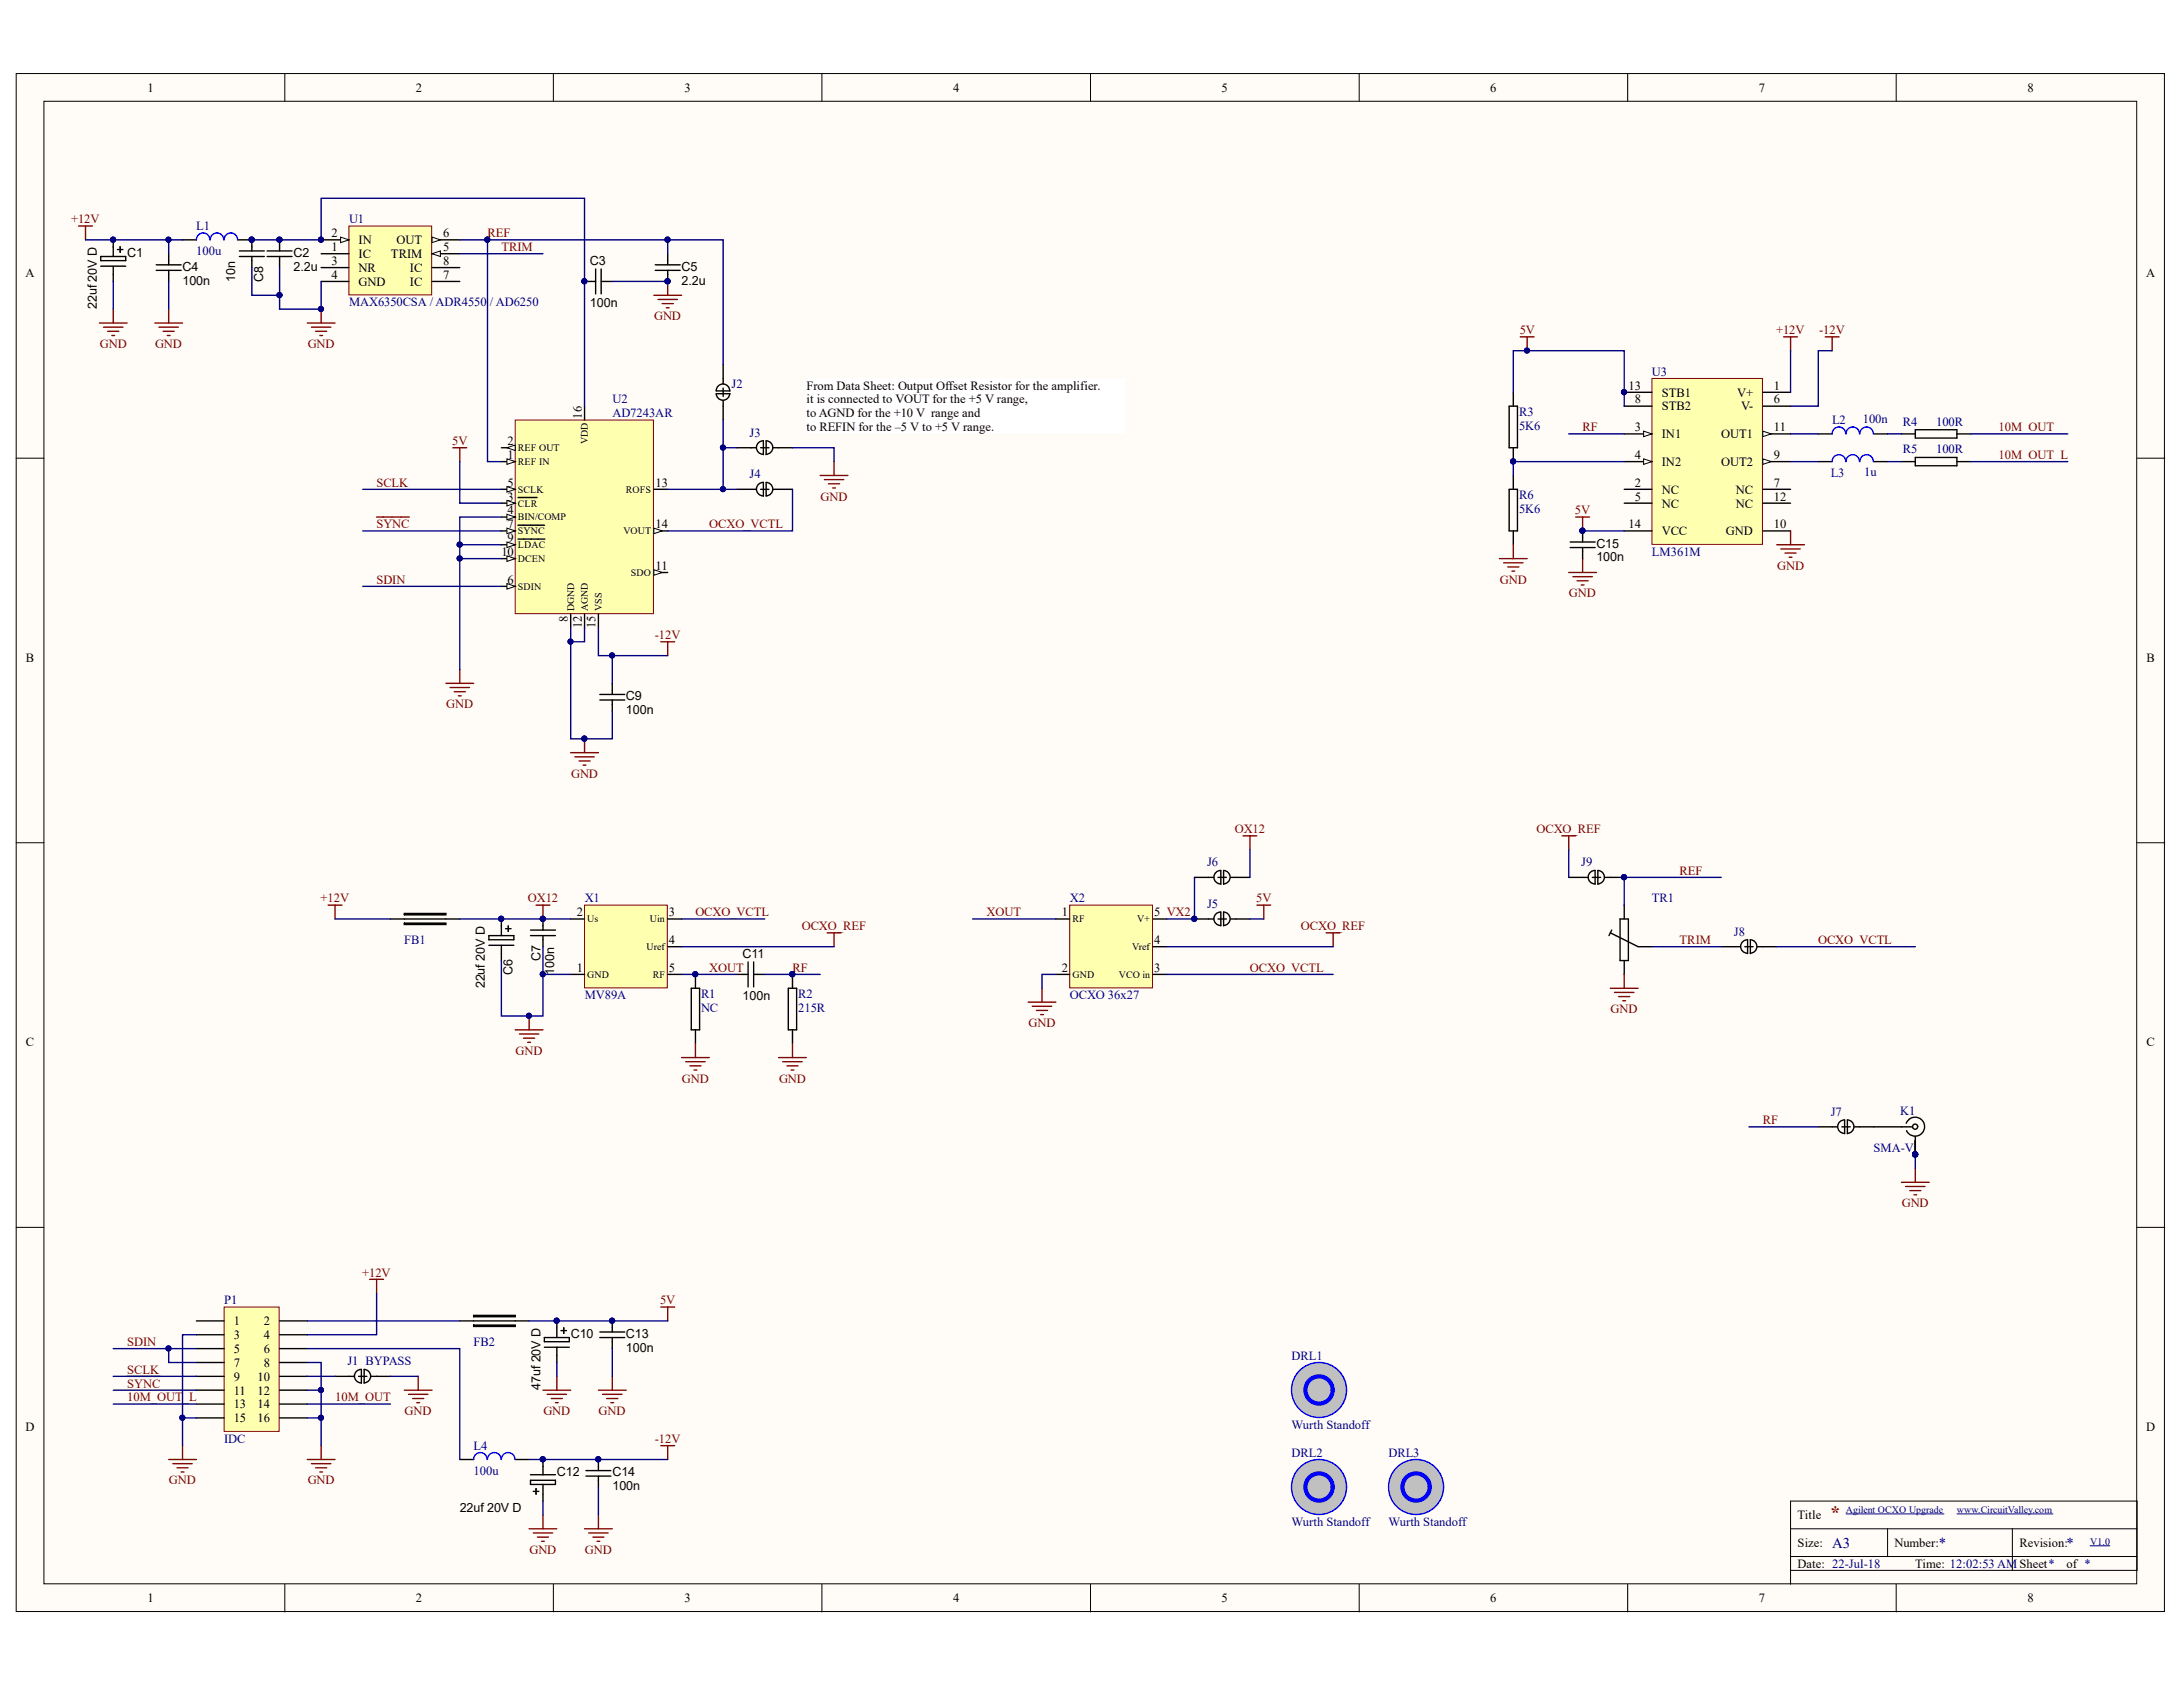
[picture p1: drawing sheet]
<svg xmlns="http://www.w3.org/2000/svg" width="279mm" height="216mm" viewBox="0 0 279 216" stroke-linecap="round" stroke-linejoin="round" font-family="sans-serif">
<defs><g id="words">
<text font-size="2.4" fill="#800000" x="234.1" y="194.4">*</text>
<g font-size="1.9" fill="#000080">
<text x="234.5" y="198.1">A3</text>
<text x="248.1" y="198.1">*</text>
<text x="264.5" y="198.1">*</text>
</g>
<g font-size="1.6">
<text x="18.9" y="11.7">1</text>
<text x="53.2" y="11.7">2</text>
<text x="87.6" y="11.7">3</text>
<text x="122" y="11.7">4</text>
<text x="156.3" y="11.7">5</text>
<text x="190.7" y="11.7">6</text>
<text x="225.1" y="11.7">7</text>
<text x="259.5" y="11.7">8</text>
<text x="3.3" y="35.4">A</text>
<text x="16.3" y="32.9">C1</text>
<text x="23.4" y="34.6">C4</text>
<text x="37.6" y="34.6">2.2u</text>
<text x="37.6" y="32.9">C2</text>
<text x="42.4" y="32.1">1</text>
<text x="42.4" y="30.4">2</text>
<text x="42.4" y="33.9">3</text>
<text x="42.4" y="35.7">4</text>
<text x="45.9" y="33">IC</text>
<text x="45.9" y="31.3">IN</text>
<text x="45.9" y="34.8">NR</text>
<text x="50" y="33">TRIM</text>
<text x="50.8" y="31.3">OUT</text>
<text x="52.5" y="34.8">IC</text>
<text x="56.7" y="35.7">7</text>
<text x="56.7" y="33.9">8</text>
<text x="56.7" y="32.1">5</text>
<text x="56.7" y="30.4">6</text>
<text x="75.5" y="33.9">C3</text>
<text x="87.2" y="34.6">C5</text>
<text x="274.7" y="35.4">A</text>
<text x="12.4" y="39.6" transform="rotate(-90 12.4 39.6)">22uf 20V D</text>
<text x="23.4" y="36.4">100n</text>
<text x="30.1" y="36" transform="rotate(-90 30.1 36)">10n</text>
<text x="33.7" y="36" transform="rotate(-90 33.7 36)">C8</text>
<text x="45.9" y="36.5">GND</text>
<text x="52.5" y="36.5">IC</text>
<text x="75.5" y="39.2">100n</text>
<text x="87.2" y="36.4">2.2u</text>
<text x="74.5" y="53.6" transform="rotate(-90 74.5 53.6)">16</text>
<text x="103.2" y="49.9">From Data Sheet: Output Offset Resistor for the amplifier.</text>
<text x="103.2" y="51.6">i</text>
<text x="103.2" y="53.4">t</text>
<text x="103.7" y="51.6">t is connected to VOUT for the +5 V range,</text>
<text x="103.7" y="53.4">o AGND for the +10 V range and</text>
<text x="208.4" y="49.9">13</text>
<text x="209.2" y="51.6">8</text>
<text x="212.7" y="50.7">STB1</text>
<text x="212.7" y="52.5">STB2</text>
<text x="222.3" y="50.7">V+</text>
<text x="222.8" y="52.5">V-</text>
<text x="227" y="51.6">6</text>
<text x="227" y="49.9">1</text>
<text x="65" y="57">2</text>
<text x="65" y="58.7">1</text>
<text x="103.2" y="55.2">t</text>
<text x="103.7" y="55.2">o REFIN for the –5 V to +5 V range.</text>
<text x="209.2" y="55.2">3</text>
<text x="209.2" y="58.7">4</text>
<text x="212.7" y="56.1">IN1</text>
<text x="212.7" y="59.6">IN2</text>
<text x="220.3" y="56.1">OUT1</text>
<text x="220.3" y="59.6">OUT2</text>
<text x="227" y="55.2">11</text>
<text x="227" y="58.7">9</text>
<text x="65" y="64.1">3</text>
<text x="65" y="65.8">4</text>
<text x="65" y="62.3">5</text>
<text x="83.9" y="62.3">13</text>
<text x="209.2" y="62.3">2</text>
<text x="209.2" y="64.1">5</text>
<text x="212.7" y="63.2">NC</text>
<text x="212.7" y="65">NC</text>
<text x="222.2" y="63.2">NC</text>
<text x="222.2" y="65">NC</text>
<text x="227" y="62.3">7</text>
<text x="227" y="64.1">12</text>
<text x="64.2" y="71.1">10</text>
<text x="65" y="67.6">7</text>
<text x="65" y="69.4">9</text>
<text x="83.9" y="67.6">14</text>
<text x="204.3" y="71.9">100n</text>
<text x="204.3" y="70.1">C15</text>
<text x="208.4" y="67.6">14</text>
<text x="212.7" y="68.5">VCC</text>
<text x="220.9" y="68.5">GND</text>
<text x="227" y="67.6">10</text>
<text x="65" y="74.7">6</text>
<text x="83.9" y="72.9">11</text>
<text x="72.7" y="79.5" transform="rotate(-90 72.7 79.5)">8</text>
<text x="74.5" y="80.4" transform="rotate(-90 74.5 80.4)">12</text>
<text x="76.2" y="80.4" transform="rotate(-90 76.2 80.4)">15</text>
<text x="3.3" y="84.7">B</text>
<text x="80.1" y="89.6">C9</text>
<text x="274.7" y="84.7">B</text>
<text x="80.1" y="91.4">100n</text>
<text x="73.8" y="117.3">2</text>
<text x="85.6" y="117.3">3</text>
<text x="135.9" y="117.3">1</text>
<text x="147.7" y="117.3">5 VX2</text>
<text x="65.6" y="124.7" transform="rotate(-90 65.6 124.7)">C6</text>
<text x="69.2" y="122.9" transform="rotate(-90 69.2 122.9)">C7</text>
<text x="70.9" y="124.7" transform="rotate(-90 70.9 124.7)">100n</text>
<text x="73.8" y="124.4">1</text>
<text x="85.6" y="120.8">4</text>
<text x="85.6" y="124.4">5</text>
<text x="95.1" y="122.6">C11</text>
<text x="135.9" y="124.4">2</text>
<text x="147.7" y="124.4">3</text>
<text x="147.7" y="120.8">4</text>
<text x="62.1" y="126.5" transform="rotate(-90 62.1 126.5)">22uf 20V D</text>
<text x="95.1" y="127.9">100n</text>
<text x="3.3" y="133.9">C</text>
<text x="274.7" y="133.9">C</text>
<text x="29.9" y="169.6">1</text>
<text x="29.9" y="171.4">3</text>
<text x="29.9" y="173.1">5</text>
<text x="33.8" y="169.6">2</text>
<text x="33.8" y="171.4">4</text>
<text x="33.8" y="173.1">6</text>
<text x="73.1" y="171.2">C10</text>
<text x="80.1" y="173">100n</text>
<text x="80.1" y="171.2">C13</text>
<text x="29.9" y="174.9">7</text>
<text x="29.9" y="176.7">9</text>
<text x="29.9" y="178.5">11</text>
<text x="33" y="176.7">10</text>
<text x="33" y="178.5">12</text>
<text x="33.8" y="174.9">8</text>
<text x="69.2" y="177.9" transform="rotate(-90 69.2 177.9)">47uf 20V D</text>
<text x="3.3" y="183.1">D</text>
<text x="29.9" y="180.2">13</text>
<text x="29.9" y="182">15</text>
<text x="33" y="180.2">14</text>
<text x="33" y="182">16</text>
<text x="274.7" y="183.1">D</text>
<text x="71.3" y="188.9">C12</text>
<text x="78.4" y="190.7">100n</text>
<text x="78.4" y="188.9">C14</text>
<text x="58.8" y="193.5">22uf 20V D</text>
<text x="230.1" y="194.4">Title</text>
<text x="230.1" y="198">Size:</text>
<text x="242.5" y="198">Number:</text>
<text x="258.5" y="198">Revision:</text>
<text x="230.1" y="200.6">Date: 22-Jul-18</text>
<text x="245.1" y="200.6">Time: 12:02:53 AMSheet*</text>
<text x="264.5" y="200.6">of *</text>
<text x="18.9" y="205.1">1</text>
<text x="53.2" y="205.1">2</text>
<text x="87.6" y="205.1">3</text>
<text x="122" y="205.1">4</text>
<text x="156.3" y="205.1">5</text>
<text x="190.7" y="205.1">6</text>
<text x="225.1" y="205.1">7</text>
<text x="259.5" y="205.1">8</text>
</g>
<g font-size="1.6" fill="#800000">
<text x="9.1" y="28.6">+12V</text>
<text x="62.4" y="30.4">REF</text>
<text x="64.2" y="32.1">TRIM</text>
<text x="83.7" y="41">GND</text>
<text x="12.8" y="44.5">GND</text>
<text x="19.8" y="44.5">GND</text>
<text x="39.4" y="44.5">GND</text>
<text x="194.5" y="42.8">5V</text>
<text x="227.3" y="42.8">+12V</text>
<text x="232.8" y="42.8">-12V</text>
<text x="57.9" y="57">5V</text>
<text x="202.5" y="55.2">RF</text>
<text x="255.8" y="55.2">10M_OUT</text>
<text x="255.8" y="58.7">10M_OUT_L</text>
<text x="48.2" y="62.3">SCLK</text>
<text x="105" y="64.1">GND</text>
<text x="201.6" y="65.8">5V</text>
<text x="48.2" y="67.6">SYNC</text>
<text x="90.8" y="67.6">OCXO_VCTL</text>
<text x="48.2" y="74.7">SDIN</text>
<text x="192" y="74.7">GND</text>
<text x="200.8" y="76.5">GND</text>
<text x="227.5" y="72.9">GND</text>
<text x="83.8" y="81.8">-12V</text>
<text x="57.1" y="90.7">GND</text>
<text x="73.1" y="99.5">GND</text>
<text x="158" y="106.6">OX12</text>
<text x="196.7" y="106.6">OCXO_REF</text>
<text x="215" y="111.9">REF</text>
<text x="41" y="115.5">+12V</text>
<text x="67.6" y="115.5">OX12</text>
<text x="89" y="117.3">OCXO_VCTL</text>
<text x="102.6" y="119">OCXO_REF</text>
<text x="126.3" y="117.3">XOUT</text>
<text x="160.8" y="115.5">5V</text>
<text x="166.5" y="119">OCXO_REF</text>
<text x="90.8" y="124.4">XOUT</text>
<text x="101.4" y="124.4">RF</text>
<text x="160" y="124.4">OCXO_VCTL</text>
<text x="215" y="120.8">TRIM</text>
<text x="232.7" y="120.8">OCXO_VCTL</text>
<text x="131.6" y="131.4">GND</text>
<text x="206.1" y="129.7">GND</text>
<text x="66" y="135">GND</text>
<text x="87.3" y="138.5">GND</text>
<text x="99.7" y="138.5">GND</text>
<text x="225.6" y="143.9">RF</text>
<text x="243.4" y="154.5">GND</text>
<text x="46.4" y="163.4">+12V</text>
<text x="84.5" y="166.9">5V</text>
<text x="16.3" y="172.3">SDIN</text>
<text x="16.3" y="179.4">10M_OUT_L</text>
<text x="16.3" y="175.8">SCLK</text>
<text x="16.3" y="177.6">SYNC</text>
<text x="42.9" y="179.4">10M_OUT</text>
<text x="51.8" y="181.1">GND</text>
<text x="69.5" y="181.1">GND</text>
<text x="76.6" y="181.1">GND</text>
<text x="83.8" y="184.7">-12V</text>
<text x="21.6" y="190">GND</text>
<text x="39.4" y="190">GND</text>
<text x="67.8" y="198.9">GND</text>
<text x="74.9" y="198.9">GND</text>
</g>
<g font-size="1.6" fill="#000080">
<text x="25.1" y="29.5">L1</text>
<text x="44.7" y="28.6">U1</text>
<text x="25.1" y="32.6">100u</text>
<text x="44.7" y="39.2">MAX6350CSA / ADR4550</text>
<text x="62.7" y="39.2">/ AD6250</text>
<text x="78.4" y="51.6">U2</text>
<text x="78.4" y="53.4">AD7243AR</text>
<text x="93.6" y="49.7">J2</text>
<text x="194.4" y="53.2">R3</text>
<text x="211.4" y="48.1">U3</text>
<text x="95.9" y="55.9">J3</text>
<text x="194.4" y="55">5K6</text>
<text x="234.5" y="54.3">L2</text>
<text x="238.4" y="54.1">100n</text>
<text x="243.5" y="54.5">R4</text>
<text x="243.5" y="58">R5</text>
<text x="247.8" y="54.5">100R</text>
<text x="247.8" y="58">100R</text>
<text x="95.9" y="61.2">J4</text>
<text x="194.4" y="63.9">R6</text>
<text x="194.4" y="65.6">5K6</text>
<text x="234.3" y="61">L3</text>
<text x="238.6" y="60.9">1u</text>
<text x="211.4" y="71.1">LM361M</text>
<text x="154.5" y="110.9">J6</text>
<text x="202.4" y="110.9">J9</text>
<text x="74.8" y="115.5">X1</text>
<text x="136.9" y="115.5">X2</text>
<text x="154.5" y="116.2">J5</text>
<text x="211.4" y="115.5">TR1</text>
<text x="221.9" y="119.7">J8</text>
<text x="51.7" y="120.8">FB1</text>
<text x="74.8" y="127.9">MV89A</text>
<text x="89.7" y="127.7">R1</text>
<text x="89.7" y="129.5">NC</text>
<text x="102.2" y="127.7">R2</text>
<text x="102.2" y="129.5">215R</text>
<text x="136.9" y="127.9">OCXO 36x27</text>
<text x="234.3" y="142.8">J7</text>
<text x="243.2" y="142.6">K1</text>
<text x="239.8" y="147.4">SMA-V</text>
<text x="28.7" y="166.9">P1</text>
<text x="60.6" y="172.3">FB2</text>
<text x="44.5" y="174.7">J1 BYPASS</text>
<text x="165.3" y="174">DRL1</text>
<text x="28.7" y="184.7">IDC</text>
<text x="60.6" y="185.5">L4</text>
<text x="165.3" y="182.9">Wurth Standoff</text>
<text x="60.6" y="188.7">100u</text>
<text x="165.3" y="186.4">DRL2</text>
<text x="177.7" y="186.4">DRL3</text>
<text x="165.3" y="195.3">Wurth Standoff</text>
<text x="177.7" y="195.3">Wurth Standoff</text>
</g>
<g font-size="1.3">
<text x="66.3" y="57.7">REF OUT</text>
<text x="66.3" y="59.5">REF IN</text>
<text x="75.3" y="56.9" transform="rotate(-90 75.3 56.9)">VDD</text>
<text x="66.3" y="64.8">CLR</text>
<text x="66.3" y="63.1">SCLK</text>
<text x="80.1" y="63.1">ROFS</text>
<text x="66.3" y="66.6">BIN/COMP</text>
<text x="66.3" y="68.4">SYNC</text>
<text x="66.3" y="70.2">LDAC</text>
<text x="66.3" y="71.9">DCEN</text>
<text x="79.8" y="68.4">VOUT</text>
<text x="66.3" y="75.5">SDIN</text>
<text x="80.8" y="73.7">SDO</text>
<text x="73.5" y="78.2" transform="rotate(-90 73.5 78.2)">DGND</text>
<text x="75.3" y="78.2" transform="rotate(-90 75.3 78.2)">AGND</text>
<text x="77" y="78.2" transform="rotate(-90 77 78.2)">VSS</text>
<text x="75.2" y="118">Us</text>
<text x="83.2" y="118">Uin</text>
<text x="137.3" y="118">RF</text>
<text x="145.6" y="118">V+</text>
<text x="75.2" y="125.1">GND</text>
<text x="82.7" y="121.6">Uref</text>
<text x="83.5" y="125.1">RF</text>
<text x="137.3" y="125.1">GND</text>
<text x="143.2" y="125.1">VCO in</text>
<text x="144.9" y="121.6">Vref</text>
</g>
<g font-size="1.3" fill="#000080">
<text x="236.3" y="193.6">Agilent OCXO Upgrade</text>
<text x="250.5" y="193.6">www.CircuitValley.com</text>
<text x="267.5" y="197.7">V1.0</text>
</g>
</g></defs>
<g fill="#fffcf8" stroke="#000" stroke-width=".13">
<path d="M2.1 9.4h274.9v196.8h-274.9z"/>
<path d="M5.6 13h267.9v189.7h-267.9z"/>
</g>
<g fill="none" stroke="#000" stroke-width=".13">
<path d="M36.5 9.4v3.6M70.8 9.4v3.6M105.2 9.4v3.6M139.6 9.4v3.6M174 9.4v3.6M208.3 9.4v3.6M242.7 9.4v3.6M2.1 58.6h3.5M273.5 58.6h3.6M2.1 107.9h3.5M273.5 107.9h3.6M2.1 157.1h3.5"/>
<path d="M273.5 157.1h3.6M229.2 195.7h44.3M229.2 199.2h44.3M241.6 195.7v3.5M257.6 195.7v5.3M36.5 202.7v3.6M70.8 202.7v3.6M105.2 202.7v3.6M139.6 202.7v3.6M174 202.7v3.6M208.3 202.7v3.6M229.2 201h44.3v-8.9h-44.3v10.6"/>
<path d="M242.7 202.7v3.6"/>
</g>
<path d="M211.4 48.4h14.2v21.3h-14.2z" fill="#ffffb0" stroke="#800000" stroke-width=".13"/>
<path d="M207.9 55.5h3.5" fill="none" stroke="#000" stroke-width=".18"/>
<path d="M210.4 55.2l1 .3-1 .4z" fill="#fffcf8"/>
<path d="M210.4 55.2l1 .3-1 .4z" fill="none" stroke="#000" stroke-width=".13"/>
<path d="M207.9 59.1h3.5" fill="none" stroke="#000" stroke-width=".18"/>
<path d="M210.4 58.7l1 .4-1 .3z" fill="#fffcf8"/>
<path d="M210.4 58.7l1 .4-1 .3z" fill="none" stroke="#000" stroke-width=".13"/>
<path d="M225.6 52h3.6M225.6 55.5h3.6" fill="none" stroke="#000" stroke-width=".18"/>
<path d="M225.6 55.2l1.1 .3-1.1 .4z" fill="#fffcf8"/>
<path d="M225.6 55.2l1.1 .3-1.1 .4z" fill="none" stroke="#000" stroke-width=".13"/>
<path d="M207.9 50.2h3.5M207.9 52h3.5M225.6 50.2h3.6M225.6 59.1h3.6" fill="none" stroke="#000" stroke-width=".18"/>
<circle cx="207.9" cy="50.2" r=".33" fill="#000080" stroke="#000080" stroke-width=".13"/>
<path d="M225.6 58.7l1.1 .4-1.1 .3z" fill="#fffcf8"/>
<path d="M225.6 58.7l1.1 .4-1.1 .3z" fill="none" stroke="#000" stroke-width=".13"/>
<path d="M207.9 67.9h3.5M207.9 62.6h3.5M207.9 64.4h3.5M225.6 67.9h3.6M225.6 62.6h3.6M225.6 64.4h3.6" fill="none" stroke="#000" stroke-width=".18"/>
<circle cx="207.9" cy="50.2" r=".33" fill="#000080" stroke="#000080" stroke-width=".13"/>
<path d="M28.7 167.3h7v15.9h-7z" fill="#ffffb0" stroke="#800000" stroke-width=".13"/>
<g fill="none" stroke="#000" stroke-width=".18">
<path d="M23.4 30.7h1.7M30.5 30.7h1.7M232.7 55.5h1.8M232.7 59.1h1.8M239.8 55.5h1.8M239.8 59.1h1.8M25.1 169h3.6M25.1 170.8h3.6M25.1 172.6h3.6M25.1 174.4h3.6M25.1 176.1h3.6M25.1 177.9h3.6"/>
<path d="M25.1 179.7h3.6M35.8 169h3.5M35.8 170.8h3.5M35.8 172.6h3.5M35.8 174.4h3.5M35.8 176.1h3.5M35.8 177.9h3.5M35.8 179.7h3.5M25.1 181.5h3.6M35.8 181.5h3.5M58.8 186.8h1.8M65.9 186.8h1.8"/>
</g>
<path d="M26.9 30.7a.86 .86 0 0 0-.9-.9 .86 .86 0 0 0-.9 .9M28.6 30.7a.86 .86 0 0 0-.8-.9 .86 .86 0 0 0-.9 .9M30.4 30.7a.86 .86 0 0 0-.9-.9 .86 .86 0 0 0-.8 .9M236.2 55.5a.87 .87 0 0 0-.8-.9 .87 .87 0 0 0-.9 .9M236.2 59.1a.87 .87 0 0 0-.8-.9 .87 .87 0 0 0-.9 .9M238 55.5a.86 .86 0 0 0-.9-.9 .86 .86 0 0 0-.8 .9M238 59.1a.86 .86 0 0 0-.9-.9 .86 .86 0 0 0-.8 .9M239.8 55.5a.86 .86 0 0 0-.9-.9 .86 .86 0 0 0-.9 .9M239.8 59.1a.86 .86 0 0 0-.9-.9 .86 .86 0 0 0-.9 .9M62.3 186.8a.86 .86 0 0 0-.8-.9 .86 .86 0 0 0-.9 .9M64.1 186.8a.87 .87 0 0 0-.8-.9 .87 .87 0 0 0-.9 .9M65.9 186.8a.87 .87 0 0 0-.9-.9 .87 .87 0 0 0-.8 .9" fill="none" stroke="#00f" stroke-width=".18"/>
<circle cx="32.2" cy="30.7" r=".33" fill="#000080" stroke="#000080" stroke-width=".13"/>
<circle cx="168.8" cy="177.9" r="3.5" fill="#c0c0c0" stroke="#00f" stroke-width=".18"/>
<circle cx="168.8" cy="177.9" r="1.75" fill="#c0c0c0" stroke="#00f" stroke-width=".53"/>
<path d="M65.9 53.8h17.7v24.7h-17.7z" fill="#ffffb0" stroke="#800000" stroke-width=".13"/>
<path d="M64.2 57.3h1.7" fill="none" stroke="#000" stroke-width=".18"/>
<path d="M64.9 57.3l1-.4v.8z" fill="#fffcf8"/>
<path d="M64.9 57.3l1-.4v.8z" fill="none" stroke="#000" stroke-width=".13"/>
<path d="M64.2 59.1h1.7" fill="none" stroke="#000" stroke-width=".18"/>
<path d="M64.9 58.7l1 .4-1 .3z" fill="#fffcf8"/>
<path d="M64.9 58.7l1 .4-1 .3z" fill="none" stroke="#000" stroke-width=".13"/>
<path d="M64.2 64.4h1.7" fill="none" stroke="#000" stroke-width=".18"/>
<path d="M64.9 64l1 .4-1 .4z" fill="#fffcf8"/>
<path d="M64.9 64l1 .4-1 .4z" fill="none" stroke="#000" stroke-width=".13"/>
<path d="M64.2 66.2h1.7M66.3 63.7h2.4" fill="none" stroke="#000" stroke-width=".18"/>
<path d="M64.9 65.8l1 .4-1 .3z" fill="#fffcf8"/>
<path d="M64.9 65.8l1 .4-1 .3z" fill="none" stroke="#000" stroke-width=".13"/>
<path d="M64.2 62.6h1.7" fill="none" stroke="#000" stroke-width=".18"/>
<path d="M64.9 62.3l1 .3-1 .4z" fill="#fffcf8"/>
<path d="M64.9 62.3l1 .3-1 .4z" fill="none" stroke="#000" stroke-width=".13"/>
<path d="M64.2 67.9h1.7" fill="none" stroke="#000" stroke-width=".18"/>
<path d="M64.9 67.6l1 .3-1 .4z" fill="#fffcf8"/>
<path d="M64.9 67.6l1 .3-1 .4z" fill="none" stroke="#000" stroke-width=".13"/>
<path d="M64.2 69.7h1.7M66.3 67.2h3.4" fill="none" stroke="#000" stroke-width=".18"/>
<path d="M64.9 69.4l1 .3-1 .4z" fill="#fffcf8"/>
<path d="M64.9 69.4l1 .3-1 .4z" fill="none" stroke="#000" stroke-width=".13"/>
<path d="M64.2 71.5h1.7M66.3 69h3.4" fill="none" stroke="#000" stroke-width=".18"/>
<path d="M64.9 71.1l1 .4-1 .3z" fill="#fffcf8"/>
<path d="M64.9 71.1l1 .4-1 .3z" fill="none" stroke="#000" stroke-width=".13"/>
<path d="M64.2 75h1.7" fill="none" stroke="#000" stroke-width=".18"/>
<path d="M64.9 74.7l1 .3-1 .4z" fill="#fffcf8"/>
<path d="M64.9 74.7l1 .3-1 .4z" fill="none" stroke="#000" stroke-width=".13"/>
<path d="M83.7 73.3h1.8" fill="none" stroke="#000" stroke-width=".18"/>
<path d="M83.7 72.9l1.1 .4-1.1 .3z" fill="#fffcf8"/>
<path d="M83.7 72.9l1.1 .4-1.1 .3z" fill="none" stroke="#000" stroke-width=".13"/>
<path d="M83.7 67.9h1.8" fill="none" stroke="#000" stroke-width=".18"/>
<path d="M83.7 67.6l1.1 .3-1.1 .4z" fill="#fffcf8"/>
<path d="M83.7 67.6l1.1 .3-1.1 .4z" fill="none" stroke="#000" stroke-width=".13"/>
<path d="M74.8 52v1.8M73 78.6v1.8M74.8 78.6v1.8M76.6 78.6v1.8M83.7 62.6h1.8" fill="none" stroke="#000" stroke-width=".18"/>
<path d="M44.7 28.9h10.5v8.8h-10.5z" fill="#ffffb0" stroke="#800000" stroke-width=".13"/>
<path d="M41.1 32.5h3.6M41.1 30.7h3.6M55.3 36h3.5M55.3 34.2h3.5" fill="none" stroke="#000" stroke-width=".18"/>
<path d="M43.6 30.3l1.1 .4-1.1 .4z" fill="#fffcf8"/>
<path d="M43.6 30.3l1.1 .4-1.1 .4z" fill="none" stroke="#000" stroke-width=".13"/>
<circle cx="41.1" cy="30.7" r=".33" fill="#000080" stroke="#000080" stroke-width=".13"/>
<path d="M41.1 34.2h3.6M41.1 36h3.6M55.3 32.5h3.5" fill="none" stroke="#000" stroke-width=".18"/>
<path d="M55.3 32.5l1.1-.4v.7z" fill="#fffcf8"/>
<path d="M55.3 32.5l1.1-.4v.7z" fill="none" stroke="#000" stroke-width=".13"/>
<path d="M55.3 30.7h3.5" fill="none" stroke="#000" stroke-width=".18"/>
<path d="M55.3 30.3l1.1 .4-1.1 .4z" fill="#fffcf8"/>
<path d="M55.3 30.3l1.1 .4-1.1 .4z" fill="none" stroke="#000" stroke-width=".13"/>
<g fill="#000080" stroke="#000080" stroke-width=".13">
<circle cx="41.1" cy="30.7" r=".33"/>
<circle cx="41.1" cy="39.5" r=".33"/>
<circle cx="85.4" cy="36" r=".33"/>
<circle cx="67.7" cy="130" r=".33"/>
<circle cx="202.5" cy="67.9" r=".33"/>
<circle cx="193.7" cy="59.1" r=".33"/>
<circle cx="89" cy="124.7" r=".33"/>
<circle cx="101.4" cy="124.7" r=".33"/>
<circle cx="74.8" cy="94.5" r=".33"/>
<circle cx="14.5" cy="30.7" r=".33"/>
<circle cx="69.5" cy="186.8" r=".33"/>
<circle cx="71.2" cy="169" r=".33"/>
<circle cx="64.1" cy="117.6" r=".33"/>
<circle cx="74.8" cy="36" r=".33"/>
<circle cx="78.3" cy="169" r=".33"/>
<circle cx="76.6" cy="186.8" r=".33"/>
<circle cx="35.8" cy="30.7" r=".33"/>
<circle cx="32.2" cy="30.7" r=".33"/>
<circle cx="69.5" cy="117.6" r=".33"/>
<circle cx="62.4" cy="30.7" r=".33"/>
<circle cx="195.4" cy="44.9" r=".33"/>
<circle cx="152.9" cy="117.6" r=".33"/>
</g>
<g fill="none" stroke="#800000" stroke-width=".18">
<path d="M10.1 28.9h1.7M10.9 28.9v1.8M14.5 39.6v1.7M21.6 39.6v1.7M41.1 39.6v1.7M83.7 37.8h3.5M84.2 38.3h2.5M84.8 38.9h1.4M85.3 39.4h.3M85.5 36v1.8M12.7 41.3h3.6M13.3 41.9h2.4"/>
<path d="M13.8 42.4h1.4M14.3 42.9h.4M19.8 41.3h3.6M20.3 41.9h2.5M20.9 42.4h1.4M21.4 42.9h.4M39.3 41.3h3.6M39.9 41.9h2.4M40.4 42.4h1.4M40.9 42.9h.4M58 57.3h1.7M58.8 57.3v1.8"/>
<path d="M106.8 59.1v1.8M194.6 43.1h1.7M195.5 43.1v1.8M228.3 43.1h1.8M229.2 43.1v1.8M233.6 43.1h1.8M234.5 43.1v1.8M48.2 66.2h4.2M105 60.9h3.5M105.5 61.4h2.5M106 61.9h1.5M106.6 62.4h.3"/>
<path d="M191.9 71.5h3.6M192.4 72h2.5M193 72.6h1.4M193.5 73.1h.4M193.7 69.7v1.8M200.8 73.3h3.5M201.3 73.8h2.5M201.7 66.2h1.7M201.8 74.3h1.5M202.4 74.9h.3M202.6 66.2v1.7M202.6 71.5v1.8"/>
<path d="M227.4 69.7h3.5M227.9 70.3h2.5M228.5 70.8h1.4M229 71.3h.3M229.2 67.9v1.8M57.1 87.5h3.5M57.6 88h2.5M58.1 88.5h1.5M58.7 89.1h.3M58.8 85.7v1.8M73 96.3h3.6M73.6 96.9h2.5"/>
<path d="M74.1 97.4h1.4M74.6 97.9h.4M74.8 94.6v1.7M84.6 82.1h1.7M85.5 82.1v1.8M42 115.8h1.8M42.9 115.8v1.8M68.6 115.8h1.8M69.5 115.8v1.8M159.1 107h1.8M160 107v1.7M160.9 115.8h1.7"/>
<path d="M161.8 115.8v1.8M65.9 131.8h3.6M66.5 132.3h2.5M67 132.9h1.4M67.5 133.4h.4M67.7 130v1.8M87.2 135.3h3.6M87.8 135.9h2.5M88.3 136.4h1.4M88.8 136.9h.4M89 133.6v1.7M99.7 135.3h3.5"/>
<path d="M100.2 135.9h2.5M100.7 136.4h1.4M101.3 136.9h.3M101.4 133.6v1.7M131.6 128.3h3.5M132.1 128.8h2.5M132.7 129.3h1.4M133.2 129.8h.3M133.4 126.5v1.8M16.3 176.1h4.2M47.3 163.7h1.8M48.2 163.7v1.8"/>
<path d="M51.8 177.9h3.5M52.3 178.4h2.5M52.8 179h1.4M53.3 179.5h.4M53.5 176.1v1.8M69.5 177.9h3.5M70 178.4h2.5M70.6 179h1.4M71.1 179.5h.3M71.3 176.1v1.8M76.6 177.9h3.5M77.1 178.4h2.5"/>
<path d="M77.7 179h1.4M78.2 179.5h.3M78.4 176.1v1.8M84.6 167.3h1.7M85.5 167.3v1.7M21.6 186.8h3.5M22.1 187.3h2.5M22.7 187.8h1.4M23.2 188.4h.3M23.4 185v1.8M39.3 186.8h3.6M39.9 187.3h2.4"/>
<path d="M40.4 187.8h1.4M40.9 188.4h.4M41.1 185v1.8M67.7 195.7h3.6M68.3 196.2h2.4M68.8 196.7h1.4M69.3 197.2h.4M69.5 193.9v1.8M74.8 195.7h3.6M75.3 196.2h2.5M75.9 196.7h1.4M76.4 197.2h.4"/>
<path d="M76.6 193.9v1.8M84.6 185h1.7M85.5 185v1.8"/>
</g>
<g fill="none" stroke="#000" stroke-width=".18">
<path d="M12.9 32.8h3.2v.6h-3.2zM12.9 34.1h3.2M14.5 30.7v2.1M14.5 34.1v1.9M15 31.9h.7M15.4 31.6v.7M20 33.9h3.2M20 34.6h3.2M21.6 32.5v1.4M21.6 34.6v1.4M30.6 32.8h3.2M30.6 32.1h3.2"/>
<path d="M32.2 30.7v1.4M32.2 32.8v1.4M34.2 32.8h3.2M34.2 32.1h3.2M35.8 30.7v1.4M35.8 32.8v1.4M74.8 36h1.4M76.2 34.4v3.2M76.9 36h1.5M76.9 34.4v3.2M83.9 33.9h3.2M83.9 34.6h3.2"/>
<path d="M85.5 32.5v1.4M85.5 34.6v1.4M92.6 46.7v2.4M92.6 49.7v1M92.6 51.3v2.5M93.4 50.4a.86 .86 0 0 1-.9 .8 .86 .86 0 0 1-.8-.8h1.7M93.4 50a.86 .86 0 0 0-.9-.9 .86 .86 0 0 0-.8 .9h1.7M94.3 57.3h2.5M97.3 57.3h1.1M97.7 58.1a.86 .86 0 0 1-.9-.8 .86 .86 0 0 1 .9-.9v1.8M98.1 58.1a.86 .86 0 0 0 .8-.8 .86 .86 0 0 0-.8-.9v1.8M98.9 57.3h2.5"/>
<path d="M193.2 52h1v5.3h-1zM193.7 50.2v1.8M193.7 57.3v1.8M243.4 55.5h1.7M243.4 59.1h1.7M245.1 55h5.4v1.1h-5.4zM245.1 58.5h5.4v1.1h-5.4zM250.5 55.5h1.7M250.5 59.1h1.7M94.3 62.6h2.5M97.3 62.6h1.1M97.7 63.5a.86 .86 0 0 1-.9-.9 .86 .86 0 0 1 .9-.9v1.8"/>
<path d="M98.1 63.5a.86 .86 0 0 0 .8-.9 .86 .86 0 0 0-.8-.9v1.8M98.9 62.6h2.5M193.2 62.6h1v5.3h-1zM193.7 60.9v1.7M193.7 67.9v1.8M201 69.4h3.2M201 70.1h3.2M202.6 67.9v1.5M202.6 70.1v1.4M76.8 88.9h3.2M76.8 89.6h3.2M78.4 87.5v1.4"/>
<path d="M78.4 89.6v1.4M50 117.6h8.8M51.8 116.9h5.3v.2h-5.3zM51.8 118.1h5.3v.2h-5.3zM62.6 119.7h3.2v.6h-3.2zM64.2 117.6v2.1M64.7 118.9h.7M65.1 118.5v.7M67.9 119.7h3.2M67.9 119h3.2M69.5 117.6v1.4M69.5 119.7v1.5"/>
<path d="M152.9 117.6h2.5M152.9 112.3h2.5M155.9 117.6h1.1M155.9 112.3h1.1M156.2 113.1a.86 .86 0 0 1-.8-.8 .86 .86 0 0 1 .9-.9v1.8M156.2 118.4a.86 .86 0 0 1-.8-.8 .86 .86 0 0 1 .9-.9v1.8M156.6 113.1a.86 .86 0 0 0 .8-.8 .86 .86 0 0 0-.8-.9v1.8M156.6 118.4a.86 .86 0 0 0 .8-.8 .86 .86 0 0 0-.8-.9v1.8M157.5 117.6h2.5M157.5 112.3h2.5M62.6 121h3.2M64.2 121v1.9"/>
<path d="M88.5 126.5h1v5.3h-1zM89 124.7v1.8M89 131.8v1.8M94.3 124.7h1.5M95.8 123.1v3.2M96.5 124.7h1.4M96.5 123.1v3.2M100.9 126.5h1.1v5.3h-1.1zM101.4 124.7v1.8M101.4 131.8v1.8M42.9 176.1h2.5M45.9 176.1h1.1"/>
<path d="M46.2 177a.86 .86 0 0 1-.8-.9 .86 .86 0 0 1 .9-.8v1.7M46.6 177a.86 .86 0 0 0 .8-.9 .86 .86 0 0 0-.8-.8v1.7M47.5 176.1h2.5M58.8 169h8.9M60.6 168.3h5.3v.2h-5.3zM60.6 169.6h5.3v.2h-5.3zM69.7 171.2h3.2v.5h-3.2zM69.7 172.4h3.2M71.3 169v2.2M71.3 172.4v2M71.8 170.3h.7M72.2 169.9v.7"/>
<path d="M76.8 171.2h3.2M76.8 170.5h3.2M78.4 169v1.5M78.4 171.2v1.4M67.9 189.4h3.2v.6h-3.2zM67.9 188.7h3.2M68.3 190.9h.7M68.6 190.5v.7M69.5 186.8v1.9M69.5 190v2.1M75 188.2h3.2M75 188.9h3.2"/>
<path d="M76.6 186.8v1.4M76.6 188.9v1.4"/>
</g>
<path d="M103.2 48.4h40.8v7.1h-40.8z" fill="#fff" stroke="#fff" stroke-width=".13"/>
<g fill="#c0c0c0" stroke="#00f" stroke-width=".18">
<circle cx="168.8" cy="190.3" r="3.5"/>
<circle cx="181.2" cy="190.3" r="3.5"/>
</g>
<g fill="#c0c0c0" stroke="#00f" stroke-width=".53">
<circle cx="168.8" cy="190.3" r="1.75"/>
<circle cx="181.2" cy="190.3" r="1.75"/>
</g>
<g fill="none" stroke="#000" stroke-width=".18">
<path d="M206.1 119.4l3.6 1.8h1.7M206.3 119l-.4 .7M207.3 117.6h1.1v5.3h-1.1zM207.9 115.8v1.8M207.9 122.9v1.8M232.7 144.2h2.5M235.7 144.2h1.1M236.1 145a.86 .86 0 0 1-.9-.8 .86 .86 0 0 1 .9-.9v1.8M236.4 145a.86 .86 0 0 0 .9-.8 .86 .86 0 0 0-.9-.9v1.8M237.3 144.2h7.5M244 143.8a1.22 1.22 0 0 1 1.8-.6 1.22 1.22 0 0 1 .1 1.9 1.22 1.22 0 0 1-1.9-.4M245.1 145.5v2.3"/>
<circle cx="245.1" cy="144.2" r=".33"/>
</g>
<circle cx="245.1" cy="147.7" r=".33" fill="#000080" stroke="#000080" stroke-width=".13"/>
<path d="M206.1 126.5h3.6M206.6 127h2.5M207.2 127.5h1.4M207.7 128.1h.4M207.9 124.7v1.8M243.4 151.3h3.5M243.9 151.8h2.5M244.4 152.4h1.4M245 152.9h.3M245.1 149.5v1.8" fill="none" stroke="#800000" stroke-width=".18"/>
<path d="M74.8 115.8h10.6v10.6h-10.6z" fill="#ffffb0" stroke="#800000" stroke-width=".13"/>
<path d="M73 117.6h1.8M85.5 117.6h1.7M73 124.7h1.8M85.5 124.7h1.7M85.5 121.2h1.7" fill="none" stroke="#000" stroke-width=".18"/>
<path d="M136.9 115.8h10.6v10.6h-10.6z" fill="#ffffb0" stroke="#800000" stroke-width=".13"/>
<g fill="none" stroke="#000" stroke-width=".18">
<path d="M135.1 117.6h1.8M147.6 117.6h1.7M200.8 112.3h2.5M203.8 112.3h1.1M204.2 113.1a.86 .86 0 0 1-.9-.8 .86 .86 0 0 1 .9-.9v1.8M204.5 113.1a.86 .86 0 0 0 .8-.8 .86 .86 0 0 0-.8-.9v1.8M205.4 112.3h2.5M135.1 124.7h1.8M147.6 124.7h1.7M147.6 121.2h1.7M220.3 121.2h2.5M223.3 121.2h1.1"/>
<path d="M223.7 122a.86 .86 0 0 1-.9-.9 .86 .86 0 0 1 .9-.8v1.7M224 122a.86 .86 0 0 0 .9-.9 .86 .86 0 0 0-.9-.8v1.7M224.9 121.2h2.5"/>
</g>
<path d="M105.9 119.4h1.7M106.8 119.4v1.8M169.7 119.4h1.8M170.6 119.4v1.8M199.9 107h1.8M200.8 107v1.7" fill="none" stroke="#800000" stroke-width=".18"/>
<g fill="#000080" stroke="#000080" stroke-width=".13">
<circle cx="207.9" cy="112.3" r=".33"/>
<circle cx="85.4" cy="36" r=".33"/>
<circle cx="41.1" cy="39.5" r=".33"/>
<circle cx="35.8" cy="37.8" r=".33"/>
<circle cx="62.4" cy="30.7" r=".33"/>
<circle cx="202.5" cy="67.9" r=".33"/>
<circle cx="193.7" cy="59.1" r=".33"/>
<circle cx="73" cy="82.1" r=".33"/>
<circle cx="74.8" cy="94.5" r=".33"/>
<circle cx="58.8" cy="69.7" r=".33"/>
<circle cx="58.8" cy="71.5" r=".33"/>
<circle cx="78.3" cy="83.9" r=".33"/>
<circle cx="71.2" cy="169" r=".33"/>
<circle cx="78.3" cy="169" r=".33"/>
<circle cx="23.3" cy="181.4" r=".33"/>
<circle cx="41.1" cy="177.9" r=".33"/>
<circle cx="41.1" cy="181.4" r=".33"/>
<circle cx="21.6" cy="172.6" r=".33"/>
<circle cx="101.4" cy="124.7" r=".33"/>
<circle cx="21.6" cy="30.7" r=".33"/>
<circle cx="85.4" cy="30.7" r=".33"/>
<circle cx="207.9" cy="50.2" r=".33"/>
<circle cx="195.4" cy="44.9" r=".33"/>
<circle cx="92.5" cy="62.6" r=".33"/>
<circle cx="92.5" cy="57.3" r=".33"/>
<circle cx="14.5" cy="30.7" r=".33"/>
<circle cx="152.9" cy="117.6" r=".33"/>
<circle cx="245.1" cy="147.7" r=".33"/>
<circle cx="64.1" cy="117.6" r=".33"/>
<circle cx="69.5" cy="117.6" r=".33"/>
<circle cx="89" cy="124.7" r=".33"/>
<circle cx="69.5" cy="186.8" r=".33"/>
<circle cx="76.6" cy="186.8" r=".33"/>
<circle cx="69.5" cy="124.7" r=".33"/>
<circle cx="67.7" cy="130" r=".33"/>
<circle cx="32.2" cy="30.7" r=".33"/>
<circle cx="35.8" cy="30.7" r=".33"/>
<circle cx="41.1" cy="30.7" r=".33"/>
<circle cx="74.8" cy="36" r=".33"/>
</g>
<g fill="none" stroke="#000080" stroke-width=".18">
<path d="M10.9 30.7h12.5M14.5 36v3.6M21.6 30.7v1.8M21.6 36v3.6M32.2 34.2v3.6h3.6M32.2 30.7h8.9v-5.3h33.7v26.6M35.8 34.2v5.4h5.3v-3.6M58.8 30.7h3.6v28.4h1.8M58.8 32.5h10.7M62.4 30.7h23.1M78.4 36h7.1M85.5 30.7h7.1v16"/>
<path d="M85.5 30.7v1.8M58.8 59.1v5.3h5.4M92.6 53.8v3.5M94.3 57.3h-1.7v5.3M101.4 57.3h5.4v1.8M193.7 50.2v-5.3h14.2v7.1M200.8 55.5h7.1M207.9 59.1h-14.2v1.8M229.2 55.5h3.5M229.2 59.1h3.5M229.2 44.9v5.3M234.5 44.9h-1.8v7.1h-3.5"/>
<path d="M241.6 55.5h1.8M241.6 59.1h1.8M252.2 55.5h12.5M252.2 59.1h12.5M46.4 67.9h17.8M46.4 62.6h17.8M46.4 75h17.8M58.8 69.7h5.4M58.8 71.5h5.4M64.2 66.2h-5.4v19.5M85.5 62.6h8.8M101.4 62.6v5.3h-15.9"/>
<path d="M202.6 67.9h5.3M73 80.4v1.7h1.8v-1.7M73 82.1v12.5h5.4v-3.6M76.6 80.4v3.5h8.9M78.4 83.9v3.6M42.9 117.6h7.1M58.8 117.6h14.2M87.2 117.6h10.7M124.5 117.6h10.6M152.9 112.3v5.3h-3.6M160 117.6h1.8M160 108.7v3.6"/>
<path d="M200.8 108.7v3.6M220.3 112.3h-12.4v3.5M69.5 121.2v8.8h-5.3v-7.1M69.5 124.7h3.5M87.2 124.7h7.1M87.2 121.2h19.6M97.9 124.7h7.1M135.1 124.7h-1.7v1.8M149.3 124.7h21.3M149.3 121.2h21.3M211.4 121.2h8.9M227.4 121.2h17.7"/>
<path d="M223.8 144.2h8.9M245.1 147.8v1.7M14.5 172.6h10.6M14.5 179.7h10.6M14.5 177.9h10.6M14.5 176.1h10.6M21.6 172.6v1.8h3.5M25.1 170.8h-1.7v10.7h1.7M39.3 174.4h1.8v3.5h-1.8M39.3 172.6h19.5v14.2M39.3 169h19.5M39.3 179.7h10.7"/>
<path d="M39.3 176.1h3.6M41.1 177.9v3.6h-1.8M48.2 165.5v5.3h-8.9M50 176.1h3.5M67.7 169h17.8M71.3 174.4v1.7M78.4 172.6v3.5M23.4 181.5v3.5M41.1 181.5v3.5M67.7 186.8h17.8M69.5 192.1v1.8M76.6 190.3v3.6"/>
</g>
<path d="M236.3 193.7h12.5M250.5 193.7h12.3M267.5 197.8h2.5" fill="none" stroke="#000080" stroke-width=".13"/>
<use href="#words"/>
</svg>
